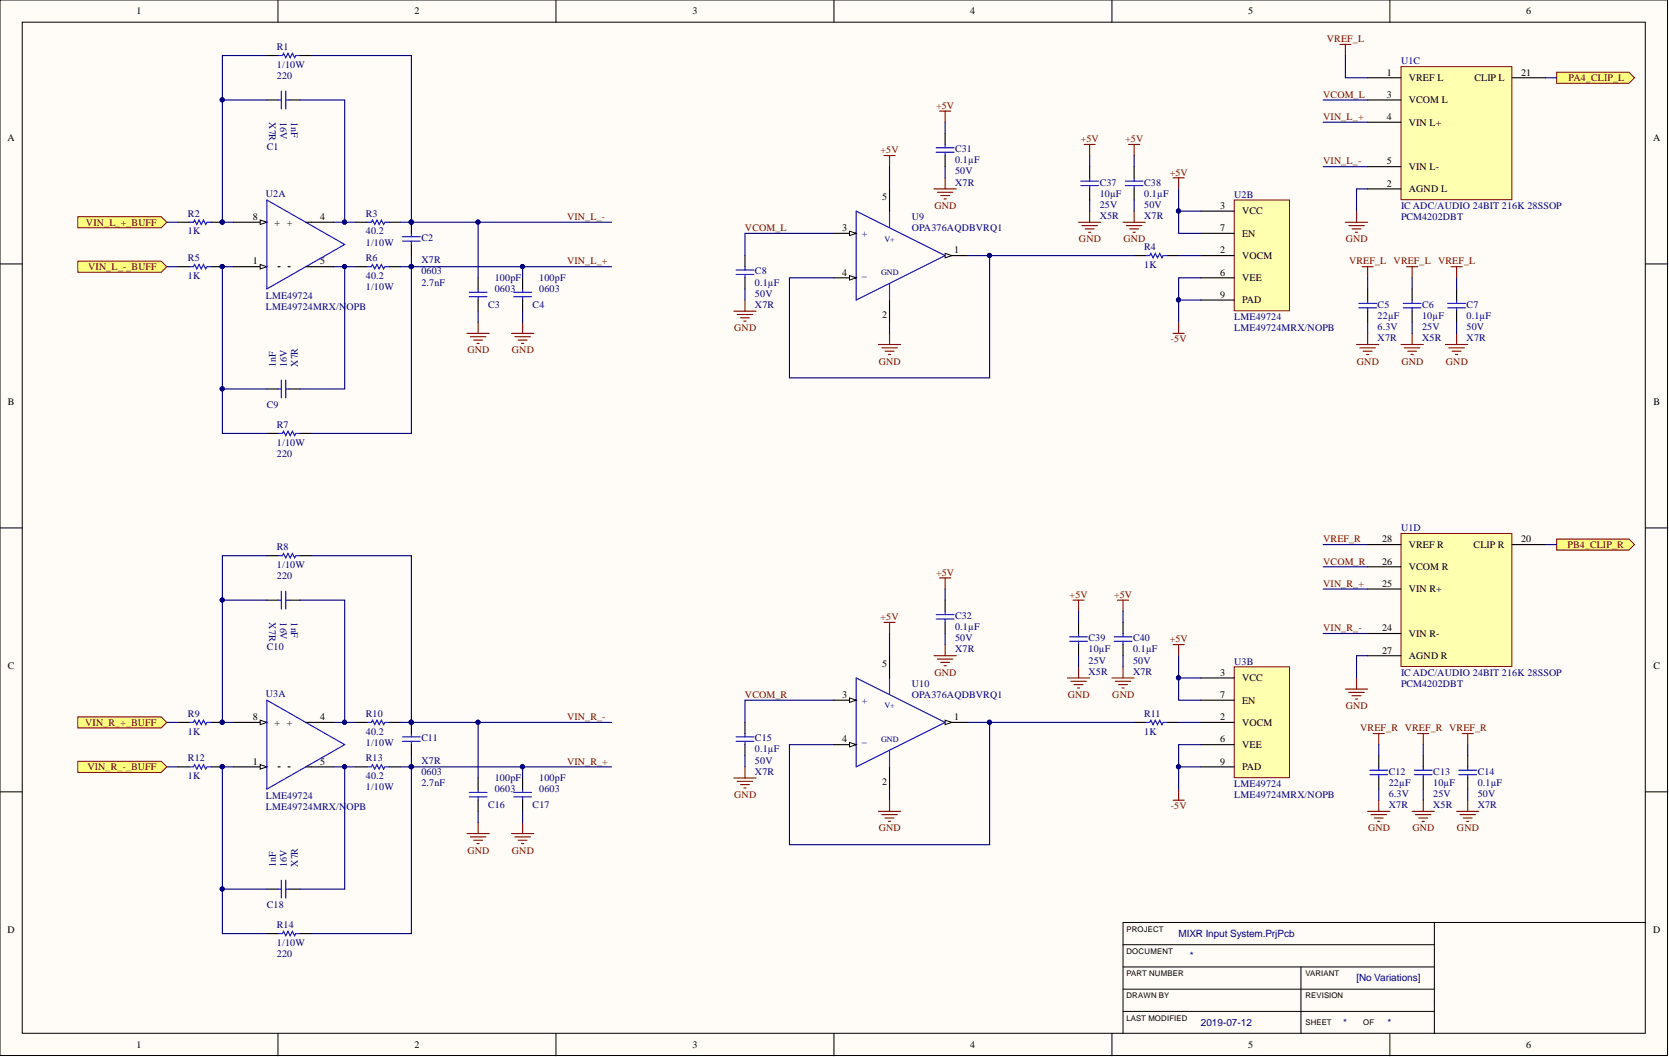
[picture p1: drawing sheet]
<svg xmlns="http://www.w3.org/2000/svg" width="381mm" height="241mm" viewBox="0 0 381 241" stroke-linecap="round" stroke-linejoin="round" font-family="sans-serif">
<defs><g id="words">
<g font-size="2.3">
<text x="31.1" y="3.3">1</text>
<text x="94.6" y="3.3">2</text>
<text x="158" y="3.3">3</text>
<text x="221.5" y="3.3">4</text>
<text x="285" y="3.3">5</text>
<text x="348.4" y="3.3">6</text>
<text x="316.6" y="17.2">1</text>
<text x="347.2" y="17.2">21</text>
<text x="316.6" y="22.3">3</text>
<text x="321.6" y="18.5">VREF L</text>
<text x="321.6" y="23.6">VCOM L</text>
<text x="336.6" y="18.5">CLIP L</text>
<text x="316.6" y="27.4">4</text>
<text x="321.6" y="28.7">VIN L+</text>
<text x="1.7" y="32.1">A</text>
<text x="377.4" y="32.1">A</text>
<text x="316.6" y="37.5">5</text>
<text x="321.6" y="38.8">VIN L-</text>
<text x="201.4" y="45.7">5</text>
<text x="278.5" y="47.7">3</text>
<text x="316.6" y="42.6">2</text>
<text x="321.6" y="43.9">AGND L</text>
<text x="57.7" y="50.2">8</text>
<text x="62.7" y="51.5">+ +</text>
<text x="73.1" y="50.2">4</text>
<text x="192.2" y="52.8">3</text>
<text x="278.5" y="52.8">7</text>
<text x="283.5" y="49">VCC</text>
<text x="217.8" y="57.8">1</text>
<text x="278.5" y="57.8">2</text>
<text x="283.5" y="54">EN</text>
<text x="283.5" y="59.1">VOCM</text>
<text x="57.7" y="60.4">1</text>
<text x="73.1" y="60.4">5</text>
<text x="192.2" y="62.9">4</text>
<text x="278.5" y="62.9">6</text>
<text x="283.5" y="64.2">VEE</text>
<text x="278.5" y="68">9</text>
<text x="283.5" y="69.3">PAD</text>
<text x="201.4" y="72.6">2</text>
<text x="1.8" y="92.4">B</text>
<text x="377.4" y="92.4">B</text>
<text x="315.5" y="123.8">28</text>
<text x="321.6" y="125.1">VREF R</text>
<text x="336.4" y="125.1">CLIP R</text>
<text x="347.2" y="123.8">20</text>
<text x="315.5" y="128.9">26</text>
<text x="321.6" y="130.2">VCOM R</text>
<text x="315.5" y="134">25</text>
<text x="321.6" y="135.2">VIN R+</text>
<text x="315.5" y="144.1">24</text>
<text x="315.5" y="149.2">27</text>
<text x="321.6" y="145.4">VIN R-</text>
<text x="1.8" y="152.7">C</text>
<text x="201.4" y="152.2">5</text>
<text x="278.5" y="154.3">3</text>
<text x="283.5" y="155.5">VCC</text>
<text x="321.6" y="150.5">AGND R</text>
<text x="377.4" y="152.7">C</text>
<text x="192.2" y="159.3">3</text>
<text x="278.5" y="159.3">7</text>
<text x="283.5" y="160.6">EN</text>
<text x="57.7" y="164.4">8</text>
<text x="62.7" y="165.7">+ +</text>
<text x="73.1" y="164.4">4</text>
<text x="217.8" y="164.4">1</text>
<text x="278.5" y="164.4">2</text>
<text x="283.5" y="165.7">VOCM</text>
<text x="192.2" y="169.5">4</text>
<text x="278.5" y="169.5">6</text>
<text x="283.5" y="170.8">VEE</text>
<text x="57.7" y="174.6">1</text>
<text x="73.1" y="174.6">5</text>
<text x="201.4" y="179.1">2</text>
<text x="278.5" y="174.6">9</text>
<text x="283.5" y="175.8">PAD</text>
<text x="1.7" y="213">D</text>
<text x="377.4" y="213">D</text>
<text x="31.1" y="239.3">1</text>
<text x="94.6" y="239.3">2</text>
<text x="158" y="239.3">3</text>
<text x="221.5" y="239.3">4</text>
<text x="285" y="239.3">5</text>
<text x="348.4" y="239.3">6</text>
</g>
<g font-size="2.3" fill="#000080">
<text x="63.2" y="11.4">R1</text>
<text x="63.2" y="15.5">1/10W</text>
<text x="319.8" y="14.7">U1C</text>
<text x="63.2" y="18">220</text>
<text x="61.4" y="27.9" transform="rotate(90 61.4 27.9)">X7R</text>
<text x="64" y="27.9" transform="rotate(90 64 27.9)">16V</text>
<text x="66.5" y="27.9" transform="rotate(90 66.5 27.9)">1nF</text>
<text x="60.9" y="34.2">C1</text>
<text x="218" y="34.8">C31</text>
<text x="218" y="37.3">0.1µF</text>
<text x="218" y="39.8">50V</text>
<text x="60.7" y="44.9">U2A</text>
<text x="218" y="42.4">X7R</text>
<text x="251" y="44.9">10µF</text>
<text x="251" y="47.4">25V</text>
<text x="251" y="42.4">C37</text>
<text x="261.2" y="44.9">0.1µF</text>
<text x="261.2" y="47.4">50V</text>
<text x="261.2" y="42.4">C38</text>
<text x="281.7" y="45.2">U2B</text>
<text x="319.8" y="47.7">IC ADC/AUDIO 24BIT 216K 28SSOP</text>
<text x="42.9" y="49.5">R2</text>
<text x="42.9" y="53.5">1K</text>
<text x="83.5" y="53.5">40.2</text>
<text x="83.5" y="49.5">R3</text>
<text x="208.1" y="52.8">OPA376AQDBVRQ1</text>
<text x="208.1" y="50.2">U9</text>
<text x="251" y="50">X5R</text>
<text x="261.2" y="50">X7R</text>
<text x="319.8" y="50.2">PCM4202DBT</text>
<text x="42.9" y="59.6">R5</text>
<text x="83.5" y="56.1">1/10W</text>
<text x="83.5" y="59.6">R6</text>
<text x="96.2" y="55.1">C2</text>
<text x="198" y="54" transform="rotate(-90 198 54)">+</text>
<text x="261.2" y="57.1">R4</text>
<text x="42.9" y="63.7">1K</text>
<text x="83.5" y="63.7">40.2</text>
<text x="96.2" y="60.1">X7R</text>
<text x="96.2" y="62.7">0603</text>
<text x="96.2" y="65.2">2.7nF</text>
<text x="113" y="64.2">100pF</text>
<text x="123.1" y="64.2">100pF</text>
<text x="172.3" y="65.2">0.1µF</text>
<text x="172.3" y="62.7">C8</text>
<text x="196.7" y="62.9">_</text>
<text x="261.2" y="61.1">1K</text>
<text x="60.7" y="70.8">LME49724MRX/N</text>
<text x="60.7" y="68.2">LME49724</text>
<text x="79.1" y="70.8">OPB</text>
<text x="83.5" y="66.2">1/10W</text>
<text x="111.4" y="70.3">C3</text>
<text x="113" y="66.7">0603</text>
<text x="121.6" y="70.3">C4</text>
<text x="123.1" y="66.7">0603</text>
<text x="172.3" y="67.7">50V</text>
<text x="172.3" y="70.3">X7R</text>
<text x="314.5" y="70.3">C5</text>
<text x="324.6" y="70.3">C6</text>
<text x="334.8" y="70.3">C7</text>
<text x="281.7" y="75.6">LME49724MRX/NOPB</text>
<text x="281.7" y="73.1">LME49724</text>
<text x="314.5" y="72.8">22µF</text>
<text x="314.5" y="75.4">6.3V</text>
<text x="314.5" y="77.9">X7R</text>
<text x="324.6" y="72.8">10µF</text>
<text x="324.6" y="75.4">25V</text>
<text x="324.6" y="77.9">X5R</text>
<text x="334.8" y="72.8">0.1µF</text>
<text x="334.8" y="75.4">50V</text>
<text x="334.8" y="77.9">X7R</text>
<text x="62.9" y="83.7" transform="rotate(-90 62.9 83.7)">1nF</text>
<text x="65.5" y="83.7" transform="rotate(-90 65.5 83.7)">16V</text>
<text x="68" y="83.7" transform="rotate(-90 68 83.7)">X7R</text>
<text x="60.9" y="93.1">C9</text>
<text x="63.2" y="101.7">1/10W</text>
<text x="63.2" y="97.7">R7</text>
<text x="63.2" y="104.3">220</text>
<text x="63.2" y="125.6">R8</text>
<text x="319.8" y="121.3">U1D</text>
<text x="63.2" y="129.6">1/10W</text>
<text x="63.2" y="132.2">220</text>
<text x="61.4" y="142.1" transform="rotate(90 61.4 142.1)">X7R</text>
<text x="64" y="142.1" transform="rotate(90 64 142.1)">16V</text>
<text x="66.5" y="142.1" transform="rotate(90 66.5 142.1)">1nF</text>
<text x="218" y="143.9">0.1µF</text>
<text x="218" y="141.3">C32</text>
<text x="60.9" y="148.4">C10</text>
<text x="218" y="146.4">50V</text>
<text x="218" y="148.9">X7R</text>
<text x="248.5" y="148.9">10µF</text>
<text x="248.5" y="146.4">C39</text>
<text x="258.6" y="148.9">0.1µF</text>
<text x="258.6" y="146.4">C40</text>
<text x="248.5" y="151.5">25V</text>
<text x="248.5" y="154">X5R</text>
<text x="258.6" y="151.5">50V</text>
<text x="258.6" y="154">X7R</text>
<text x="281.7" y="151.7">U3B</text>
<text x="319.8" y="154.3">IC ADC/AUDIO 24BIT 216K 28SSOP</text>
<text x="60.7" y="159.1">U3A</text>
<text x="198" y="160.6" transform="rotate(-90 198 160.6)">+</text>
<text x="208.1" y="159.3">OPA376AQDBVRQ1</text>
<text x="208.1" y="156.8">U10</text>
<text x="319.8" y="156.8">PCM4202DBT</text>
<text x="42.9" y="163.6">R9</text>
<text x="42.9" y="167.7">1K</text>
<text x="83.5" y="167.7">40.2</text>
<text x="83.5" y="163.6">R10</text>
<text x="261.2" y="163.6">R11</text>
<text x="261.2" y="167.7">1K</text>
<text x="42.9" y="173.8">R12</text>
<text x="83.5" y="170.2">1/10W</text>
<text x="83.5" y="173.8">R13</text>
<text x="96.2" y="169.2">C11</text>
<text x="172.3" y="171.8">0.1µF</text>
<text x="172.3" y="169.2">C15</text>
<text x="196.7" y="169.5">_</text>
<text x="42.9" y="177.9">1K</text>
<text x="83.5" y="177.9">40.2</text>
<text x="96.2" y="174.3">X7R</text>
<text x="96.2" y="176.8">0603</text>
<text x="96.2" y="179.4">2.7nF</text>
<text x="113" y="178.4">100pF</text>
<text x="123.1" y="178.4">100pF</text>
<text x="172.3" y="174.3">50V</text>
<text x="172.3" y="176.8">X7R</text>
<text x="281.7" y="179.6">LME49724</text>
<text x="317" y="179.4">22µF</text>
<text x="317" y="176.8">C12</text>
<text x="327.2" y="179.4">10µF</text>
<text x="327.2" y="176.8">C13</text>
<text x="337.3" y="179.4">0.1µF</text>
<text x="337.3" y="176.8">C14</text>
<text x="60.7" y="185">LME49724MRX/N</text>
<text x="60.7" y="182.4">LME49724</text>
<text x="79.1" y="185">OPB</text>
<text x="83.5" y="180.4">1/10W</text>
<text x="111.4" y="184.5">C16</text>
<text x="113" y="180.9">0603</text>
<text x="121.6" y="184.5">C17</text>
<text x="123.1" y="180.9">0603</text>
<text x="281.7" y="182.2">LME49724MRX/NOPB</text>
<text x="317" y="181.9">6.3V</text>
<text x="317" y="184.5">X7R</text>
<text x="327.2" y="181.9">25V</text>
<text x="327.2" y="184.5">X5R</text>
<text x="337.3" y="181.9">50V</text>
<text x="337.3" y="184.5">X7R</text>
<text x="62.9" y="197.9" transform="rotate(-90 62.9 197.9)">1nF</text>
<text x="65.5" y="197.9" transform="rotate(-90 65.5 197.9)">16V</text>
<text x="68" y="197.9" transform="rotate(-90 68 197.9)">X7R</text>
<text x="60.9" y="207.3">C18</text>
<text x="63.2" y="215.9">1/10W</text>
<text x="63.2" y="211.9">R14</text>
<text x="269.1" y="213.9">MIXR Input System.PrjPcb</text>
<text x="63.2" y="218.5">220</text>
<text x="271.6" y="219">*</text>
<text x="309.7" y="224">[No Variations]</text>
<text x="274.1" y="234.2">2019-07-12</text>
<text x="306.6" y="234.2">*</text>
<text x="316.8" y="234.2">*</text>
</g>
<g font-size="2.3" fill="#800000">
<text x="302.9" y="9.6">VREF_L</text>
<text x="302.1" y="22.3">VCOM_L</text>
<text x="358.1" y="18.5">PA4_CLIP_L</text>
<text x="213.7" y="24.9">+5V</text>
<text x="302.1" y="27.4">VIN_L_+</text>
<text x="201" y="35">+5V</text>
<text x="246.7" y="32.5">+5V</text>
<text x="256.9" y="32.5">+5V</text>
<text x="267" y="40.1">+5V</text>
<text x="302.1" y="37.5">VIN_L_-</text>
<text x="213.3" y="47.7">GND</text>
<text x="19.6" y="51.5">VIN_L_+_BUFF</text>
<text x="129.5" y="50.2">VIN_L_-</text>
<text x="170.1" y="52.8">VCOM_L</text>
<text x="246.3" y="55.3">GND</text>
<text x="256.4" y="55.3">GND</text>
<text x="307.2" y="55.3">GND</text>
<text x="20.1" y="61.6">VIN_L_-_BUFF</text>
<text x="129.5" y="60.4">VIN_L_+</text>
<text x="308" y="60.4">VREF_L</text>
<text x="318.1" y="60.4">VREF_L</text>
<text x="328.3" y="60.4">VREF_L</text>
<text x="167.6" y="75.6">GND</text>
<text x="106.7" y="80.7">GND</text>
<text x="116.8" y="80.7">GND</text>
<text x="200.6" y="83.2">GND</text>
<text x="267.3" y="78.1">-5V</text>
<text x="309.8" y="83.2">GND</text>
<text x="319.9" y="83.2">GND</text>
<text x="330.1" y="83.2">GND</text>
<text x="302.1" y="123.8">VREF_R</text>
<text x="357.8" y="125.1">PB4_CLIP_R</text>
<text x="213.7" y="131.4">+5V</text>
<text x="302.1" y="128.9">VCOM_R</text>
<text x="244.2" y="136.5">+5V</text>
<text x="254.3" y="136.5">+5V</text>
<text x="302.1" y="134">VIN_R_+</text>
<text x="201" y="141.6">+5V</text>
<text x="267" y="146.6">+5V</text>
<text x="302.1" y="144.1">VIN_R_-</text>
<text x="213.3" y="154.3">GND</text>
<text x="170.1" y="159.3">VCOM_R</text>
<text x="243.8" y="159.3">GND</text>
<text x="253.9" y="159.3">GND</text>
<text x="307.2" y="161.9">GND</text>
<text x="19.5" y="165.7">VIN_R_+_BUFF</text>
<text x="129.5" y="164.4">VIN_R_-</text>
<text x="310.5" y="166.9">VREF_R VREF_R VREF_R</text>
<text x="20" y="175.8">VIN_R_-_BUFF</text>
<text x="129.5" y="174.6">VIN_R_+</text>
<text x="167.6" y="182.2">GND</text>
<text x="267.3" y="184.7">-5V</text>
<text x="200.6" y="189.8">GND</text>
<text x="312.3" y="189.8">GND</text>
<text x="322.4" y="189.8">GND</text>
<text x="332.6" y="189.8">GND</text>
<text x="106.7" y="194.9">GND</text>
<text x="116.8" y="194.9">GND</text>
</g>
<g font-size="1.9" fill="#000080">
<text x="201.9" y="55.1">V+</text>
<text x="201.1" y="62.7">GND</text>
<text x="201.9" y="161.7">V+</text>
<text x="201.1" y="169.3">GND</text>
</g>
<g font-size="1.8">
<text x="257.1" y="212.7">PROJECT</text>
<text x="257.1" y="217.8">DOCUMENT</text>
<text x="257.1" y="227.9">DRAWN BY</text>
<text x="257.1" y="222.9">PART NUMBER</text>
<text x="298" y="227.9">REVISION</text>
<text x="298" y="222.9">VARIANT</text>
<text x="257.1" y="233">LAST MODIFIED</text>
<text x="298" y="234">SHEET</text>
<text x="311.2" y="234">OF</text>
</g>
</g></defs>
<g fill="#fffcf8" stroke="#000" stroke-width=".23">
<path d="M0 0h380.7v241h-380.7z"/>
<path d="M5.1 5.1h370.5v230.8h-370.5z"/>
</g>
<g fill="none" stroke="#000" stroke-width=".23">
<path d="M63.5 0v5.1M126.9 0v5.1M190.4 0v5.1M253.8 0v5.1M317.3 0v5.1M0 60.3h5.1M375.7 60.3h5M0 120.5h5.1M375.7 120.5h5M0 180.8h5.1M375.7 180.8h5M256.4 215.7h71"/>
<path d="M327.4 210.6h-71v25.4M327.4 210.6v25.4M327.4 210.6h48.3M63.5 236v5M126.9 236v5M190.4 236v5M253.8 236v5M256.4 230.9h71M256.4 220.7h71M256.4 225.8h71M297 220.7v15.3M317.3 236v5"/>
</g>
<path d="M281.7 45.7h12.7v25.3h-12.7z" fill="#ffffb0" stroke="#800000" stroke-width=".23"/>
<path d="M274.1 48.2h7.6M274.1 53.3h7.6M274.1 58.4h7.6M274.1 63.4h7.6M274.1 68.5h7.6M53.3 164.9h7.6" fill="none" stroke="#000" stroke-width=".25"/>
<path d="M59.4 164.4l1.5 .5-1.5 .5z" fill="#fffcf8"/>
<path d="M59.4 164.4l1.5 .5-1.5 .5z" fill="none" stroke="#000" stroke-width=".23"/>
<path d="M53.3 175.1h7.6" fill="none" stroke="#000" stroke-width=".25"/>
<path d="M59.4 174.6l1.5 .5-1.5 .5z" fill="#fffcf8"/>
<path d="M59.4 174.6l1.5 .5-1.5 .5z" fill="none" stroke="#000" stroke-width=".23"/>
<path d="M63.5 175.1h.5M65.7 175.1h.5M69.8 164.9h6.3M69.8 175.1h6.3" fill="none" stroke="#000" stroke-width=".25"/>
<path d="M60.9 159.8l17.8 10.2-17.8 10.1z" fill="none" stroke="#00f" stroke-width=".25"/>
<path d="M281.7 152.2h12.7v25.3h-12.7z" fill="#ffffb0" stroke="#800000" stroke-width=".23"/>
<g fill="none" stroke="#000" stroke-width=".25">
<path d="M53.3 50.7h7.6M60.9 137h2.6M60.9 126.9h2.6M66 137h2.5M68.5 126.9h2.6M274.1 154.8h7.6M274.1 159.8h7.6M40.6 164.9h2.6M40.6 175.1h2.6M48.2 164.9h2.6M48.2 175.1h2.6M81.2 164.9h2.6"/>
<path d="M81.2 175.1h2.6M88.8 164.9h2.6M88.8 175.1h2.6M93.9 164.9v2.6M93.9 170v2.5M109.1 177.6v2.5M119.3 177.6v2.5M274.1 170h7.6M274.1 164.9h7.6M274.1 175.1h7.6M109.1 182.7v2.5M119.3 182.7v2.5"/>
<path d="M60.9 203h2.6M60.9 213.1h2.6M66 203h2.5M68.5 213.1h2.6"/>
</g>
<g fill="none" stroke="#00f" stroke-width=".25">
<path d="M63.5 126.9h1l.2-.5 .5 1 .5-1 .5 1 .6-1 .5 1 .2-.5h1M63.5 137h.7M64.2 135v4M65.2 135v4M65.2 137h.8M43.2 164.9h1l.2-.5 .5 1 .5-1 .5 1 .6-1 .5 1 .2-.5h1M43.2 175.1h1l.2-.5 .5 1 .5-1 .5 1 .6-1 .5 1 .2-.5h1M83.8 164.9h1l.2-.5 .5 1 .5-1 .6 1 .5-1 .5 1 .2-.5h1M83.8 175.1h1l.2-.5 .5 1 .5-1 .6 1 .5-1 .5 1 .2-.5h1M91.9 169.2h4M91.9 168.2h4M93.9 167.5v.7"/>
<path d="M93.9 169.2v.8M107.1 181.9h4.1M107.1 180.9h4.1M109.1 180.1v.8M109.1 181.9v.8M117.3 181.9h4M117.3 180.9h4M119.3 180.1v.8M119.3 181.9v.8M63.5 213.1h1l.2-.5 .5 1 .5-1 .5 1 .6-1 .5 1 .2-.5h1M63.5 203h.7M64.2 200.9v4.1"/>
<path d="M65.2 200.9v4.1M65.2 203h.8"/>
</g>
<g fill="#000080" stroke="#000080" stroke-width=".23">
<circle cx="50.7" cy="164.9" r=".47"/>
<circle cx="50.7" cy="175" r=".47"/>
<circle cx="93.9" cy="164.9" r=".47"/>
</g>
<path d="M106.6 190.3h5.1M107.4 191.1h3.5M108.1 191.8h2.1M108.9 192.6h.5M109.1 187.8v2.5M116.8 190.3h5M117.5 191.1h3.6M118.3 191.8h2M119 192.6h.6M119.3 187.8v2.5" fill="none" stroke="#800000" stroke-width=".25"/>
<path d="M59.4 50.2l1.5 .5-1.5 .5z" fill="#fffcf8"/>
<path d="M59.4 50.2l1.5 .5-1.5 .5z" fill="none" stroke="#000" stroke-width=".23"/>
<path d="M53.3 60.9h7.6" fill="none" stroke="#000" stroke-width=".25"/>
<path d="M59.4 60.4l1.5 .5-1.5 .5z" fill="#fffcf8"/>
<path d="M59.4 60.4l1.5 .5-1.5 .5z" fill="none" stroke="#000" stroke-width=".23"/>
<g fill="none" stroke="#000" stroke-width=".25">
<path d="M60.9 12.7h2.6M68.5 12.7h2.6M60.9 22.8h2.6M66 22.8h2.5M40.6 50.7h2.6M48.2 50.7h2.6M69.8 50.7h6.3M81.2 50.7h2.6M88.8 50.7h2.6M93.9 50.7v2.6M93.9 55.8v2.6M258.9 58.4h2.5"/>
<path d="M266.5 58.4h2.6M40.6 60.9h2.6M48.2 60.9h2.6M63.5 60.9h.5M65.7 60.9h.5M69.8 60.9h6.3M81.2 60.9h2.6M88.8 60.9h2.6M109.1 63.4v2.6M109.1 68.5v2.5M119.3 63.4v2.6M119.3 68.5v2.5"/>
<path d="M60.9 88.8h2.6M60.9 98.9h2.6M66 88.8h2.5M68.5 98.9h2.6M258.9 164.9h2.5M266.5 164.9h2.6"/>
</g>
<g fill="none" stroke="#00f" stroke-width=".25">
<path d="M63.5 12.7h1l.2-.5 .5 1 .5-1 .5 1 .6-1 .5 1 .2-.5h1M63.5 22.8h.7M64.2 20.8v4.1M65.2 20.8v4.1M65.2 22.8h.8M43.2 50.7h1l.2-.5 .5 1 .5-1 .5 1 .6-1 .5 1 .2-.5h1M60.9 45.7l17.8 10.1-17.8 10.2zM83.8 50.7h1l.2-.5 .5 1 .5-1 .6 1 .5-1 .5 1 .2-.5h1M91.9 55.1h4M91.9 54h4M93.9 53.3v.7M93.9 55.1v.7"/>
<path d="M261.4 58.4h1.1l.2-.6 .5 1.1 .5-1.1 .5 1.1 .5-1.1 .5 1.1 .3-.5h1M43.2 60.9h1l.2-.5 .5 1 .5-1 .5 1 .6-1 .5 1 .2-.5h1M83.8 60.9h1l.2-.5 .5 1 .5-1 .6 1 .5-1 .5 1 .2-.5h1M107.1 67.7h4.1M107.1 66.7h4.1M109.1 66v.7M109.1 67.7v.8M117.3 67.7h4M117.3 66.7h4M119.3 66v.7M119.3 67.7v.8M63.5 98.9h1l.2-.5 .5 1.1 .5-1.1 .5 1.1 .6-1.1 .5 1.1 .2-.6h1"/>
<path d="M63.5 88.8h.7M64.2 86.8v4M65.2 86.8v4M65.2 88.8h.8M261.4 164.9h1.1l.2-.5 .5 1 .5-1 .5 1 .5-1 .5 1 .3-.5h1"/>
</g>
<g fill="#000080" stroke="#000080" stroke-width=".23">
<circle cx="50.7" cy="50.7" r=".47"/>
<circle cx="50.7" cy="60.8" r=".47"/>
<circle cx="93.9" cy="50.7" r=".47"/>
</g>
<g fill="none" stroke="#800000" stroke-width=".25">
<path d="M267.8 40.6h2.5M269.1 40.6v2.5M106.6 76.1h5.1M107.4 76.9h3.5M108.1 77.6h2.1M108.9 78.4h.5M109.1 73.6v2.5M116.8 76.1h5M117.5 76.9h3.6M118.3 77.6h2M119 78.4h.6M119.3 73.6v2.5"/>
<path d="M267.8 76.1h2.5M269.1 73.6v2.5M267.8 147.2h2.5M269.1 147.2v2.5M267.8 182.7h2.5M269.1 180.1v2.6"/>
</g>
<path d="M319.8 15.2h25.3v30.4h-25.3z" fill="#ffffb0" stroke="#800000" stroke-width=".23"/>
<path d="M312.2 17.8h7.6M345.2 17.8h7.6M312.2 22.8h7.6M312.2 27.9h7.6M312.2 38.1h7.6M312.2 43.1h7.6" fill="none" stroke="#000" stroke-width=".25"/>
<path d="M319.8 121.8h25.3v30.4h-25.3z" fill="#ffffb0" stroke="#800000" stroke-width=".23"/>
<g fill="none" stroke="#000" stroke-width=".25">
<path d="M312.2 66v2.5M312.2 71v2.6M322.4 66v2.5M322.4 71v2.6M332.5 66v2.5M332.5 71v2.6M312.2 124.3h7.6M312.2 134.5h7.6M312.2 129.4h7.6M345.2 124.3h7.6M312.2 144.6h7.6M312.2 149.7h7.6"/>
<path d="M314.7 172.5v2.6M314.7 177.6v2.5M324.9 172.5v2.6M324.9 177.6v2.5M335.1 172.5v2.6M335.1 177.6v2.5"/>
</g>
<g fill="none" stroke="#800000" stroke-width=".25">
<path d="M305.9 10.1h2.5M307.1 10.1v2.6M307.1 50.7h5.1M307.9 51.5h3.5M308.7 52.3h2M309.4 53h.5M309.7 48.2v2.5M309.7 78.6h5M310.4 79.4h3.6M310.9 60.9h2.6M312.2 60.9v2.5M312.2 76.1v2.5"/>
<path d="M319.8 78.6h5.1M320.6 79.4h3.5M321.1 60.9h2.5M322.4 60.9v2.5M322.4 76.1v2.5M330 78.6h5.1M330.7 79.4h3.6M331.2 60.9h2.6M332.5 60.9v2.5M332.5 76.1v2.5M311.2 80.2h2M312 80.9h.5"/>
<path d="M321.3 80.2h2.1M322.1 80.9h.5M331.5 80.2h2M332.3 80.9h.5M307.1 157.3h5.1M307.9 158.1h3.5M308.7 158.8h2M309.4 159.6h.5M309.7 154.8v2.5M313.5 167.5h2.5M314.7 167.5v2.5M323.6 167.5h2.6"/>
<path d="M324.9 167.5v2.5M333.8 167.5h2.5M335.1 167.5v2.5M312.2 185.2h5.1M313 186h3.5M313.7 186.7h2.1M314.5 187.5h.5M314.7 182.7v2.5M322.4 185.2h5M323.1 186h3.6M323.9 186.7h2M324.6 187.5h.6"/>
<path d="M324.9 182.7v2.5M332.5 185.2h5.1M333.3 186h3.5M334 186.7h2.1M334.8 187.5h.5M335.1 182.7v2.5"/>
</g>
<g fill="none" stroke="#00f" stroke-width=".25">
<path d="M310.2 70.3h4M310.2 69.3h4M312.2 68.5v.8M312.2 70.3v.7M320.3 70.3h4.1M320.3 69.3h4.1M322.4 68.5v.8M322.4 70.3v.7M330.5 70.3h4M330.5 69.3h4M332.5 68.5v.8M332.5 70.3v.7"/>
<path d="M312.7 176.8h4.1M312.7 175.8h4.1M314.7 175.1v.7M314.7 176.8v.8M322.9 176.8h4M322.9 175.8h4M324.9 175.1v.7M324.9 176.8v.8M333 176.8h4.1M333 175.8h4.1M335.1 175.1v.7M335.1 176.8v.8"/>
</g>
<g fill="#ffff80" stroke="#800000" stroke-width=".23">
<path d="M355.4 16.5h16.5l1.2 1.3-1.2 1.2h-16.5z" fill-rule="evenodd"/>
<path d="M355.4 123.1h16.5l1.2 1.2-1.2 1.3h-16.5z" fill-rule="evenodd"/>
</g>
<path d="M190.4 53.3h5M203.1 68.5v5.1" fill="none" stroke="#000" stroke-width=".25"/>
<path d="M195.4 48.2l20.4 10.2-20.4 10.1z" fill="none" stroke="#00f" stroke-width=".25"/>
<path d="M193.9 52.8l1.5 .5-1.5 .5z" fill="#fffcf8"/>
<path d="M193.9 52.8l1.5 .5-1.5 .5z" fill="none" stroke="#000" stroke-width=".23"/>
<path d="M190.4 63.4h5" fill="none" stroke="#000" stroke-width=".25"/>
<path d="M193.9 62.9l1.5 .5-1.5 .5z" fill="#fffcf8"/>
<path d="M193.9 62.9l1.5 .5-1.5 .5z" fill="none" stroke="#000" stroke-width=".23"/>
<path d="M215.8 58.4h5" fill="none" stroke="#000" stroke-width=".25"/>
<path d="M215.8 57.8l1.5 .6-1.5 .5z" fill="#fffcf8"/>
<path d="M215.8 57.8l1.5 .6-1.5 .5z" fill="none" stroke="#000" stroke-width=".23"/>
<path d="M213.7 34.8h4.1M213.7 33.7h4.1M215.8 33v.7M215.8 34.8v.7M203.1 47.9v3.9M203.1 64.7v3.8M195.4 154.8l20.4 10.1-20.4 10.2z" fill="none" stroke="#00f" stroke-width=".25"/>
<path d="M215.8 30.4v2.6M215.8 35.5v2.6M203.1 43.1v5.1M190.4 159.8h5M203.1 175.1v5" fill="none" stroke="#000" stroke-width=".25"/>
<g fill="none" stroke="#800000" stroke-width=".25">
<path d="M201.8 35.5h2.5M203.1 35.5v2.6M214.5 25.4h2.5M215.8 25.4v2.5M213.2 43.1h5.1M214 43.9h3.5M214.7 44.6h2.1M215.5 45.4h.5M215.8 40.6v2.5M200.5 78.6h5.1M201.3 79.4h3.5M203.1 76.1v2.5"/>
<path d="M202 80.2h2.1M202.8 80.9h.5"/>
</g>
<path d="M193.9 159.3l1.5 .5-1.5 .6z" fill="#fffcf8"/>
<path d="M193.9 159.3l1.5 .5-1.5 .6z" fill="none" stroke="#000" stroke-width=".23"/>
<path d="M190.4 170h5" fill="none" stroke="#000" stroke-width=".25"/>
<path d="M193.9 169.5l1.5 .5-1.5 .5z" fill="#fffcf8"/>
<path d="M193.9 169.5l1.5 .5-1.5 .5z" fill="none" stroke="#000" stroke-width=".23"/>
<path d="M215.8 164.9h5" fill="none" stroke="#000" stroke-width=".25"/>
<path d="M215.8 164.4l1.5 .5-1.5 .5z" fill="#fffcf8"/>
<path d="M215.8 164.4l1.5 .5-1.5 .5z" fill="none" stroke="#000" stroke-width=".23"/>
<g fill="none" stroke="#00f" stroke-width=".25">
<path d="M168 62.7h4.1M168 61.6h4.1M170.1 60.9v.7M170.1 62.7v.7M215.8 139.5v.8M203.1 154.5v3.8M213.7 141.3h4.1M213.7 140.3h4.1M215.8 141.3v.8M168 169.2h4.1M168 168.2h4.1M170.1 167.5v.7"/>
<path d="M170.1 169.2v.8M203.1 171.3v3.8"/>
</g>
<path d="M170.1 58.4v2.5M170.1 63.4v2.6M215.8 137v2.5M203.1 149.7v5.1M215.8 142.1v2.5M170.1 164.9v2.6M170.1 170v2.5" fill="none" stroke="#000" stroke-width=".25"/>
<g fill="none" stroke="#800000" stroke-width=".25">
<path d="M167.5 71h5.1M168.3 71.8h3.5M169 72.6h2.1M169.8 73.3h.5M170.1 68.5v2.5M214.5 131.9h2.5M215.8 131.9v2.6M201.8 142.1h2.5M203.1 142.1v2.5M213.2 149.7h5.1M214 150.5h3.5M214.7 151.2h2.1"/>
<path d="M215.5 152h.5M215.8 147.2v2.5M167.5 177.6h5.1M168.3 178.4h3.5M169 179.1h2.1M169.8 179.9h.5M170.1 175.1v2.5M200.5 185.2h5.1M201.3 186h3.5M202 186.7h2.1M202.8 187.5h.5M203.1 182.7v2.5"/>
</g>
<g fill="#ffff80" stroke="#800000" stroke-width=".23">
<path d="M17.8 49.5h19l1.3 1.2-1.3 1.3h-19z" fill-rule="evenodd"/>
<path d="M17.8 59.6h19l1.3 1.3-1.3 1.3h-19z" fill-rule="evenodd"/>
</g>
<g fill="none" stroke="#000080" stroke-width=".25">
<path d="M60.9 12.7h-10.1v38h2.5M71.1 12.7h22.8v38h-2.5M307.1 12.7v5.1h5.1M352.8 17.8h2.6M50.8 22.8h10.1M68.5 22.8h10.2v27.9M203.1 38.1v5M215.8 27.9v2.5M215.8 38.1v2.5M302.1 22.8h10.1M302.1 38.1h10.1M302.1 27.9h10.1"/>
<path d="M38.1 50.7h2.5M76.1 50.7h5.1M93.9 58.4v2.5h-2.5M93.9 50.7h45.7M109.1 50.7v12.7M190.4 53.3h-20.3v5.1M220.8 58.4h5.1v27.9h-45.7v-22.9h10.2M225.9 58.4h33M269.1 43.1v5.1h5M269.1 48.2v5.1h5M269.1 58.4h5M312.2 43.1h-2.5v5.1"/>
<path d="M38.1 60.9h2.5M53.3 60.9h-2.5v38h10.1M76.1 60.9h5.1M78.7 60.9v27.9h-10.2M109.1 71v2.6M119.3 60.9v2.5M119.3 71v2.6M139.6 60.9h-45.7v38h-22.8M170.1 66v2.5M203.1 73.6v2.5M269.1 68.5h5M274.1 63.4h-5v10.2"/>
<path d="M312.2 63.4v2.6M312.2 73.6v2.5M322.4 63.4v2.6M322.4 73.6v2.5M332.5 63.4v2.6M332.5 73.6v2.5M50.8 88.8h10.1M50.8 137h10.1M60.9 126.9h-10.1v38h2.5M68.5 137h10.2v27.9M71.1 126.9h22.8v38h-2.5M215.8 134.5v2.5"/>
<path d="M302.1 134.5h10.1M302.1 129.4h10.1M302.1 124.3h10.1M352.8 124.3h2.6M190.4 159.8h-20.3v5.1M203.1 144.6v5.1M215.8 144.6v2.6M269.1 154.8v5h5M269.1 149.7v5.1h5M302.1 144.6h10.1M312.2 149.7h-2.5v5.1M38.1 164.9h2.5"/>
<path d="M38.1 175.1h2.5M53.3 175.1h-2.5v38h10.1M76.1 164.9h5.1M76.1 175.1h5.1M78.7 175.1v27.9h-10.2M93.9 172.5v2.6h-2.5M93.9 164.9h45.7M109.1 164.9v12.7M119.3 175.1v2.5M139.6 175.1h-45.7v38h-22.8M170.1 172.5v2.6M220.8 164.9h5.1v27.9h-45.7v-22.8h10.2"/>
<path d="M225.9 164.9h33M269.1 164.9h5M269.1 175.1h5M274.1 170h-5v10.1M314.7 170v2.5M324.9 170v2.5M335.1 170v2.5M109.1 185.2v2.6M119.3 185.2v2.6M203.1 180.1v2.6M314.7 180.1v2.6M324.9 180.1v2.6"/>
<path d="M335.1 180.1v2.6M50.8 203h10.1"/>
</g>
<g fill="#000080" stroke="#000080" stroke-width=".23">
<circle cx="78.6" cy="164.9" r=".47"/>
<circle cx="78.6" cy="175" r=".47"/>
<circle cx="93.9" cy="175" r=".47"/>
<circle cx="93.9" cy="164.9" r=".47"/>
<circle cx="50.7" cy="137" r=".47"/>
<circle cx="50.7" cy="164.9" r=".47"/>
<circle cx="109.1" cy="164.9" r=".47"/>
<circle cx="119.3" cy="175" r=".47"/>
<circle cx="50.7" cy="175" r=".47"/>
<circle cx="50.7" cy="202.9" r=".47"/>
<circle cx="78.6" cy="50.7" r=".47"/>
<circle cx="78.6" cy="60.8" r=".47"/>
<circle cx="93.9" cy="60.8" r=".47"/>
<circle cx="93.9" cy="50.7" r=".47"/>
<circle cx="50.7" cy="22.8" r=".47"/>
<circle cx="50.7" cy="50.7" r=".47"/>
<circle cx="109.1" cy="50.7" r=".47"/>
<circle cx="119.3" cy="60.8" r=".47"/>
<circle cx="50.7" cy="60.8" r=".47"/>
<circle cx="50.7" cy="88.8" r=".47"/>
<circle cx="269" cy="154.7" r=".47"/>
<circle cx="269" cy="48.2" r=".47"/>
<circle cx="225.9" cy="58.3" r=".47"/>
<circle cx="225.9" cy="164.9" r=".47"/>
<circle cx="269" cy="68.5" r=".47"/>
<circle cx="269" cy="175" r=".47"/>
</g>
<g fill="#ffff80" stroke="#800000" stroke-width=".23">
<path d="M17.8 163.6h19l1.3 1.3-1.3 1.3h-19z" fill-rule="evenodd"/>
<path d="M17.8 173.8h19l1.3 1.3-1.3 1.2h-19z" fill-rule="evenodd"/>
</g>
<g fill="none" stroke="#00f" stroke-width=".25">
<path d="M246.7 42.4h4.1M246.7 41.3h4.1M248.8 40.6v.7M248.8 42.4v.7M256.9 42.4h4M256.9 41.3h4M258.9 40.6v.7M258.9 42.4v.7M244.2 146.4h4M244.2 145.4h4M246.2 144.6v.8M246.2 146.4v.8"/>
<path d="M254.3 146.4h4.1M254.3 145.4h4.1M256.4 144.6v.8M256.4 146.4v.8"/>
</g>
<path d="M248.8 38.1v2.5M258.9 38.1v2.5M248.8 43.1v2.6M258.9 43.1v2.6M246.2 142.1v2.5M246.2 147.2v2.5M256.4 142.1v2.5M256.4 147.2v2.5" fill="none" stroke="#000" stroke-width=".25"/>
<g fill="none" stroke="#800000" stroke-width=".25">
<path d="M247.5 33h2.5M248.8 33v2.5M257.6 33h2.6M258.9 33v2.5M246.2 50.7h5.1M247 51.5h3.5M247.7 52.3h2.1M248.5 53h.5M248.8 48.2v2.5M256.4 50.7h5M257.1 51.5h3.6M257.9 52.3h2"/>
<path d="M258.6 53h.6M258.9 48.2v2.5M244.9 137h2.6M246.2 137v2.5M255.1 137h2.5M256.4 137v2.5M243.7 154.8h5.1M244.4 155.5h3.6M245.2 156.3h2M246 157.1h.5M246.2 152.2v2.6M253.8 154.8h5.1"/>
<path d="M254.6 155.5h3.5M255.4 156.3h2M256.1 157.1h.5M256.4 152.2v2.6"/>
</g>
<path d="M248.8 35.5v2.6M258.9 35.5v2.6M248.8 45.7v2.5M258.9 45.7v2.5M246.2 139.5v2.6M256.4 139.5v2.6M246.2 149.7v2.5M256.4 149.7v2.5" fill="none" stroke="#000080" stroke-width=".25"/>
<use href="#words"/>
</svg>
